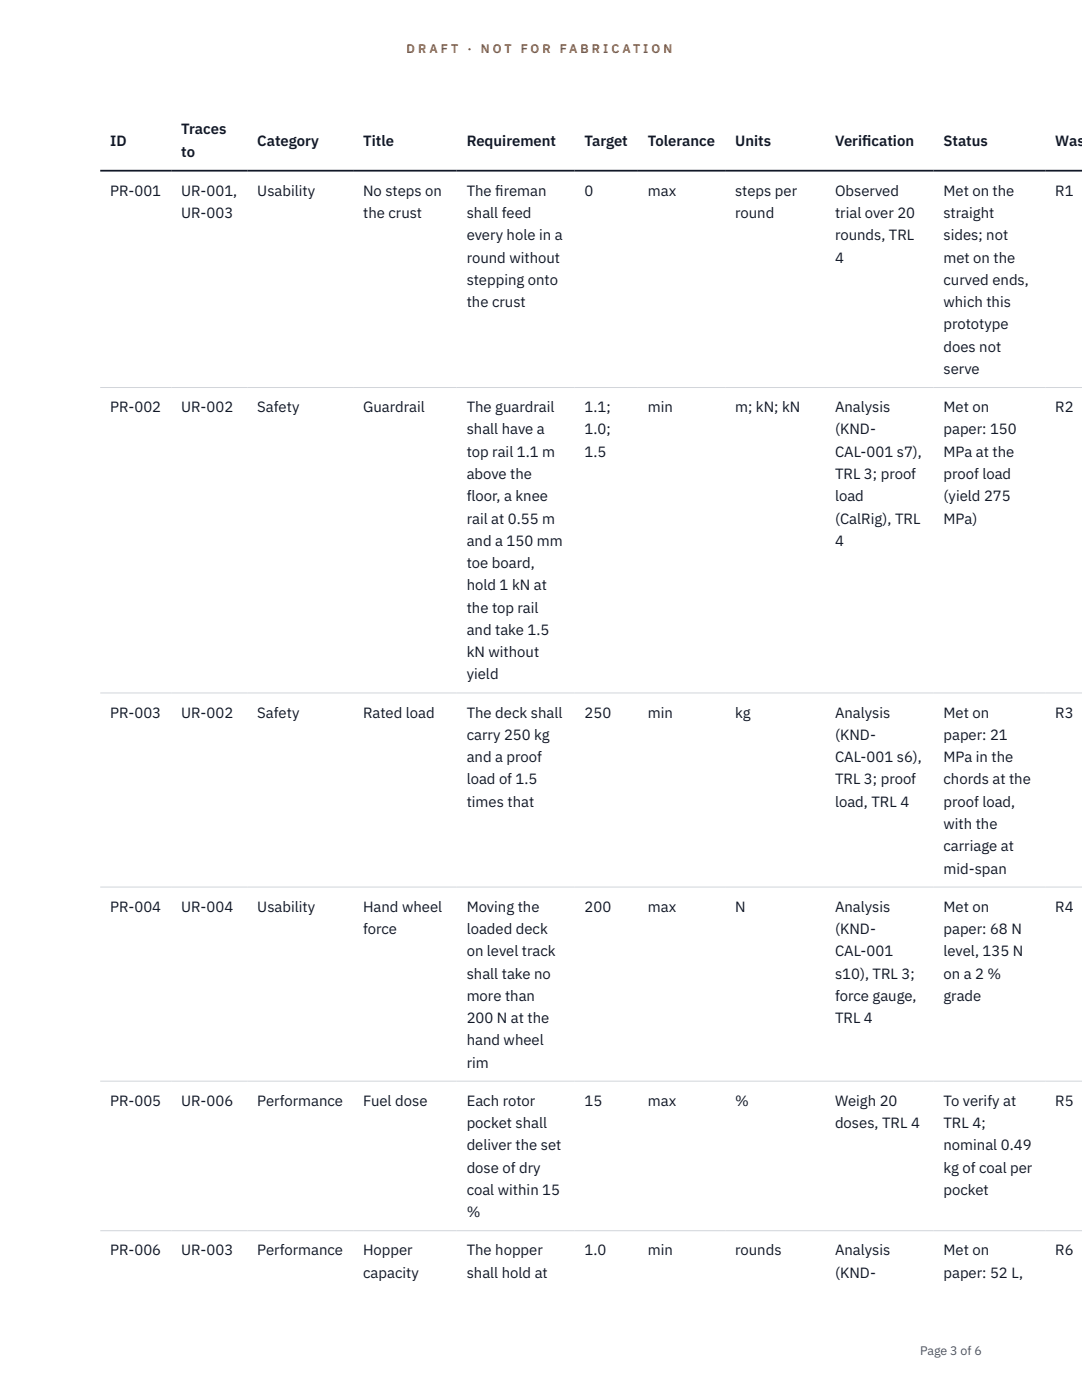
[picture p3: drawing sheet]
<svg xmlns="http://www.w3.org/2000/svg" width="216mm" height="279mm" viewBox="0 0 216 279" stroke-linecap="round" stroke-linejoin="round" font-family="sans-serif">
<defs><g id="words">
<g font-size="3" fill="#111827">
<text x="22" y="29.1">ID</text>
<text x="36.2" y="26.8">Traces</text>
<text x="51.3" y="29.1">Category</text>
<text x="72.5" y="29.1">Title</text>
<text x="93.1" y="29.1">Requirement</text>
<text x="116.6" y="29.1">Target</text>
<text x="129.3" y="29.1">Tolerance</text>
<text x="146.7" y="29.1">Units</text>
<text x="166.6" y="29.1">Verif</text>
<text x="172" y="29.1">ication</text>
<text x="188.3" y="29.1">Status</text>
<text x="210.6" y="29.1">Was</text>
<text x="36.2" y="31.3">to</text>
<text x="22" y="39.1">PR-001</text>
<text x="36.2" y="39.1">UR-001,</text>
<text x="51.3" y="39.1">Usability</text>
<text x="72.5" y="39.1">No steps on</text>
<text x="93.1" y="39.1">The f</text>
<text x="98.8" y="39.1">ireman</text>
<text x="116.6" y="39.1">0</text>
<text x="129.3" y="39.1">max</text>
<text x="146.7" y="39.1">steps per</text>
<text x="166.6" y="39.1">Observed</text>
<text x="188.3" y="39.1">Met on the</text>
<text x="210.6" y="39.1">R1</text>
<text x="36.2" y="43.5">UR-003</text>
<text x="72.5" y="43.5">the crust</text>
<text x="93.1" y="43.5">shall feed</text>
<text x="93.1" y="48">every hole in a</text>
<text x="146.7" y="43.5">round</text>
<text x="166.6" y="43.5">trial over 20</text>
<text x="166.6" y="48">rounds, TRL</text>
<text x="188.3" y="43.5">straight</text>
<text x="188.3" y="48">sides; not</text>
<text x="93.1" y="52.4">round without</text>
<text x="166.6" y="52.4">4</text>
<text x="188.3" y="52.4">met on the</text>
<text x="93.1" y="56.9">stepping onto</text>
<text x="188.3" y="56.9">curved ends,</text>
<text x="93.1" y="61.3">the crust</text>
<text x="188.3" y="61.3">which this</text>
<text x="188.3" y="65.7">prototype</text>
<text x="188.3" y="70.2">does not</text>
<text x="188.3" y="74.6">serve</text>
<text x="22" y="82.3">PR-002</text>
<text x="36.2" y="82.3">UR-002</text>
<text x="51.3" y="82.3">Safety</text>
<text x="72.5" y="82.3">Guardrail</text>
<text x="93.1" y="82.3">The guardrail</text>
<text x="116.6" y="82.3">1.1;</text>
<text x="129.3" y="82.3">min</text>
<text x="146.7" y="82.3">m; kN; kN</text>
<text x="166.6" y="82.3">Analysis</text>
<text x="188.3" y="82.3">Met on</text>
<text x="210.6" y="82.3">R2</text>
<text x="93.1" y="86.7">shall have a</text>
<text x="116.6" y="86.7">1.0;</text>
<text x="166.6" y="86.7">(KND-</text>
<text x="188.3" y="86.7">paper: 150</text>
<text x="93.1" y="91.1">top rail 1.1 m</text>
<text x="93.1" y="95.6">above the</text>
<text x="116.6" y="91.1">1.5</text>
<text x="166.6" y="91.1">CAL-001 s7),</text>
<text x="166.6" y="95.6">TRL 3; proof</text>
<text x="188.3" y="91.1">MPa at the</text>
<text x="188.3" y="95.6">proof load</text>
<text x="93.1" y="100">floor, a knee</text>
<text x="166.6" y="100">load</text>
<text x="188.3" y="100">(yield 275</text>
<text x="93.1" y="104.5">rail at 0.55 m</text>
<text x="166.6" y="104.5">(CalRig), TRL</text>
<text x="188.3" y="104.5">MPa)</text>
<text x="93.1" y="108.9">and a 150 mm</text>
<text x="93.1" y="113.4">toe board,</text>
<text x="166.6" y="108.9">4</text>
<text x="93.1" y="117.8">hold 1 kN at</text>
<text x="93.1" y="122.3">the top rail</text>
<text x="93.1" y="126.7">and take 1.5</text>
<text x="93.1" y="131.2">kN without</text>
<text x="93.1" y="135.6">yield</text>
<text x="22" y="143.2">PR-003</text>
<text x="36.2" y="143.2">UR-002</text>
<text x="51.3" y="143.2">Safety</text>
<text x="72.5" y="143.2">Rated load</text>
<text x="93.1" y="143.2">The deck shall</text>
<text x="116.6" y="143.2">250</text>
<text x="129.3" y="143.2">min</text>
<text x="146.7" y="143.2">kg</text>
<text x="166.6" y="143.2">Analysis</text>
<text x="188.3" y="143.2">Met on</text>
<text x="210.6" y="143.2">R3</text>
<text x="93.1" y="147.7">carry 250 kg</text>
<text x="166.6" y="147.7">(KND-</text>
<text x="188.3" y="147.7">paper: 21</text>
<text x="93.1" y="152.1">and a proof</text>
<text x="166.6" y="152.1">CAL-001 s6),</text>
<text x="188.3" y="152.1">MPa in the</text>
<text x="93.1" y="156.6">load of 1.5</text>
<text x="93.1" y="161">times that</text>
<text x="166.6" y="156.6">TRL 3; proof</text>
<text x="166.6" y="161">load, TRL 4</text>
<text x="188.3" y="156.6">chords at the</text>
<text x="188.3" y="161">proof load,</text>
<text x="188.3" y="165.4">with the</text>
<text x="188.3" y="169.9">carriage at</text>
<text x="188.3" y="174.3">mid-span</text>
<text x="22" y="182">PR-004</text>
<text x="36.2" y="182">UR-004</text>
<text x="51.3" y="182">Usability</text>
<text x="72.5" y="182">Hand wheel</text>
<text x="93.1" y="182">Moving the</text>
<text x="116.6" y="182">200</text>
<text x="129.3" y="182">max</text>
<text x="146.7" y="182">N</text>
<text x="166.6" y="182">Analysis</text>
<text x="188.3" y="182">Met on</text>
<text x="210.6" y="182">R4</text>
<text x="72.5" y="186.4">force</text>
<text x="93.1" y="186.4">loaded deck</text>
<text x="93.1" y="190.8">on level track</text>
<text x="166.6" y="186.4">(KND-</text>
<text x="166.6" y="190.8">CAL-001</text>
<text x="188.3" y="186.4">paper: 68 N</text>
<text x="188.3" y="190.8">level, 135 N</text>
<text x="93.1" y="195.3">shall take no</text>
<text x="166.6" y="195.3">s10), TRL 3;</text>
<text x="188.3" y="195.3">on a 2 %</text>
<text x="93.1" y="199.7">more than</text>
<text x="166.6" y="199.7">force gauge,</text>
<text x="188.3" y="199.7">grade</text>
<text x="93.1" y="204.2">200 N at the</text>
<text x="93.1" y="208.6">hand wheel</text>
<text x="166.6" y="204.2">TRL 4</text>
<text x="93.1" y="213.1">rim</text>
<text x="22" y="220.7">PR-005</text>
<text x="36.2" y="220.7">UR-006</text>
<text x="51.3" y="220.7">Performance</text>
<text x="72.5" y="220.7">Fuel dose</text>
<text x="93.1" y="220.7">Each rotor</text>
<text x="116.6" y="220.7">15</text>
<text x="129.3" y="220.7">max</text>
<text x="146.7" y="220.7">%</text>
<text x="166.6" y="220.7">Weigh 20</text>
<text x="188.3" y="220.7">To verify at</text>
<text x="210.6" y="220.7">R5</text>
<text x="93.1" y="225.1">pocket shall</text>
<text x="166.6" y="225.1">doses, TRL 4</text>
<text x="188.3" y="225.1">TRL 4;</text>
<text x="93.1" y="229.6">deliver the set</text>
<text x="188.3" y="229.6">nominal 0.49</text>
<text x="93.1" y="234">dose of dry</text>
<text x="93.1" y="238.5">coal within 15</text>
<text x="188.3" y="234">kg of coal per</text>
<text x="188.3" y="238.5">pocket</text>
<text x="93.1" y="242.9">%</text>
<text x="22" y="250.5">PR-006</text>
<text x="36.2" y="250.5">UR-003</text>
<text x="51.3" y="250.5">Performance</text>
<text x="72.5" y="250.5">Hopper</text>
<text x="93.1" y="250.5">The hopper</text>
<text x="116.6" y="250.5">1.0</text>
<text x="129.3" y="250.5">min</text>
<text x="146.7" y="250.5">rounds</text>
<text x="166.6" y="250.5">Analysis</text>
<text x="188.3" y="250.5">Met on</text>
<text x="210.6" y="250.5">R6</text>
<text x="72.5" y="255">capacity</text>
<text x="93.1" y="255">shall hold at</text>
<text x="166.6" y="255">(KND-</text>
<text x="188.3" y="255">paper: 52 L,</text>
</g>
<g font-size="2.5" fill="#b45309">
<text x="81.1" y="10.5">D R A F T</text>
<text x="93.3" y="10.5">·</text>
<text x="95.9" y="10.5">N O T</text>
<text x="103.9" y="10.5">F O R</text>
<text x="111.7" y="10.5">F A B R I C A T I O N</text>
</g>
<text font-size="2.5" fill="#4b5563" x="183.6" y="270.3">Page 3 of 6</text>
</g></defs>
<path d="M20 77.3h195.9M20 138.3h195.9M20 177h195.9M20 215.8h195.9M20 245.6h195.9" fill="none" stroke="#d1d5db" stroke-width=".2"/>
<path d="M20 34.1h195.9" fill="none" stroke="#111827" stroke-width=".35"/>
<use href="#words"/>
</svg>
